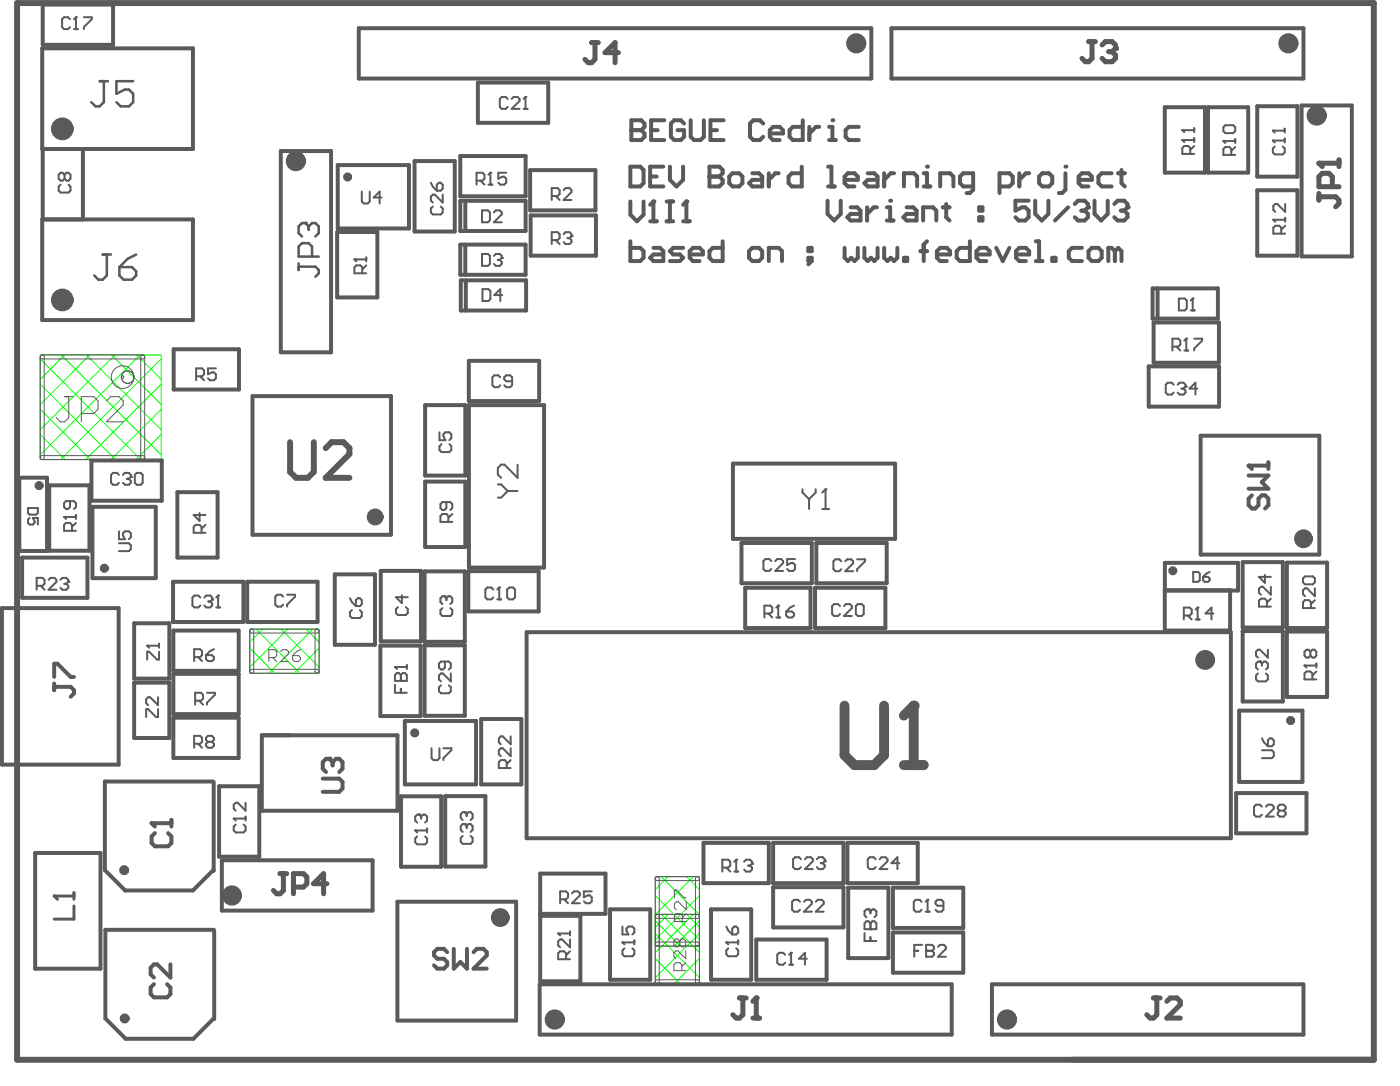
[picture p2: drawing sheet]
<svg xmlns="http://www.w3.org/2000/svg" width="236mm" height="183mm" viewBox="0 0 236 183" stroke-linecap="round" stroke-linejoin="round" font-family="sans-serif">
<g fill="none" stroke="#0f0" stroke-width=".17">
<path d="M6.8 59.7h20.3v17.6h-20.3zM10.3 59.7l16.8 16.8M10.9 59.7l-4.1 4.1M14.6 59.7l12.5 12.6M15.1 59.7l-8.3 8.4M18.8 59.7l8.3 8.4M19.3 59.7l-12.5 12.6M23 59.7l4.1 4.1M23.6 59.7l-16.8 16.8M6.8 73.1l4.2 4.2M6.8 68.9l8.4 8.4M6.8 64.6l12.7 12.7"/>
<path d="M6.8 60.4l16.9 16.9M27.1 73.1l-4.2 4.2M27.1 68.9l-8.4 8.4M27.1 64.6l-12.7 12.7M27.1 60.4l-16.9 16.9M42 105.9h11.7v7.4h-11.7zM42 109.1l4.3 4.2M43.1 105.9l7.4 7.4M44.2 105.9l-2.2 2.1M47.3 105.9l6.4 6.4M48.4 105.9l-6.4 6.4M51.5 105.9l2.2 2.1"/>
<path d="M52.7 105.9l-7.5 7.4M53.7 109.1l-4.2 4.2M110.3 147.5h7.4v18h-7.4zM110.3 153.9h7.4M110.3 157.1l7.4 7.4M110.3 159.2h7.4M110.3 155l4.2 4.2M110.3 150.7l7.4 7.5M111.3 153.9l6.4 6.4M111.3 147.5l6.4 6.4M112.5 153.9l-2.2 2.1M112.5 147.5l-2.2 2.2"/>
<path d="M115.6 153.9l2.1 2.1M115.6 147.5l2.1 2.2M116.7 153.9l-6.4 6.4M116.7 147.5l-6.4 6.4M117.7 157.1l-7.4 7.4M117.7 155l-4.2 4.2M117.7 150.7l-7.4 7.5M110.3 161.3l4.2 4.2M117.7 161.3l-4.2 4.2"/>
</g>
<path d="M2.9 .5h228.3v177.8h-228.3z" fill="none" stroke="#5a5a5a" stroke-width="1"/>
<g fill="none" stroke="#5a5a5a" stroke-width=".67">
<path d="M7.1 8.1h25.4v17h-25.4zM7.2 .8h11.8v6.7h-11.8zM60.4 4.7h86.3v8.5h-86.3zM80.4 13.9h11.9v6.8h-11.9zM150 4.7h69.4v8.5h-69.4zM196.1 18h6.7v11.1h-6.7zM203.3 18h6.8v11.1h-6.8zM211.6 17.9h6.8v11.8h-6.8zM219.1 17.8h8.5v25.4h-8.5zM7.1 36.9h25.4v17h-25.4zM7.2 25.1v11.8M14 25.1v11.8"/>
<path d="M47.3 25.4h8.4v33.9h-8.4zM56.8 39h6.7v11h-6.7zM56.9 27.8h11.9v10.6h-11.9zM69.8 27.1h6.7v11.9h-6.7zM77.5 26.3h11v6.7h-11zM77.5 33.8h11v5.1h-11zM78.3 33.8v5.1M89.2 28.6h11v6.8h-11zM89.3 36.2h11v6.8h-11zM211.6 32h6.8v11h-6.8zM29.2 58.8h11v6.7h-11zM77.5 41.2h11v5h-11z"/>
<path d="M77.6 47.2h11v5.1h-11zM78.3 41.2v5M78.4 47.2v5.1M194 48.5h11v5.1h-11zM194.2 54.3h11v6.7h-11zM194.9 48.5v5.1M15.4 77.5h11.8v6.8h-11.8zM42.5 66.7h23.3v23.3h-23.3zM71.6 68.2h6.7v11.8h-6.7zM78.9 60.7h11.9v6.8h-11.9zM78.9 68.2h12.7v27.3h-12.7zM123.4 78h27.3v12.7h-27.3z"/>
<path d="M193.4 61.6h11.8v6.8h-11.8zM202.1 73.3h20v20h-20zM3.3 80.4h4.6v12.3h-4.6zM3.7 93.8h11v6.8h-11zM8.3 81.7h6.8v11h-6.8zM15.6 85.3h10.6v12h-10.6zM29.1 97.9h11.9v6.8h-11.9zM29.9 82.8h6.7v11h-6.7zM41.6 97.9h11.9v6.8h-11.9zM56.4 96.6h6.7v11.9h-6.7zM64.1 96.1h6.8v11.8h-6.8zM71.5 96.1h6.7v11.9h-6.7z"/>
<path d="M71.6 81h6.7v11h-6.7zM78.8 96.1h11.9v6.8h-11.9zM124.8 91.4h11.9v6.7h-11.9zM125.4 98.9h11v6.8h-11zM137.2 98.9h11.8v6.8h-11.8zM137.4 91.4h11.9v6.7h-11.9zM196.1 99.3h11v6.8h-11zM196.1 94.7h12.3v4.7h-12.3zM209.2 94.6h6.7v11h-6.7zM216.6 94.7h6.8v11h-6.8zM.3 102.3h19.7v26.4h-19.7zM22.6 104.9h5.9v9.3h-5.9z"/>
<path d="M22.6 114.9h5.9v9.3h-5.9zM29.2 106.1h11v6.8h-11zM29.2 113.4h11v6.8h-11zM64 108.6h6.8v11.9h-6.8zM71.5 108.6h6.7v11.8h-6.7zM88.6 106.4h118.6v34.6h-118.6zM208.6 119.6h10.6v12h-10.6zM209.2 106.2h6.7v11.8h-6.7zM216.6 106.3h6.8v11h-6.8zM29.2 120.8h11v6.7h-11zM35.9 131.5h-18.2v14.9l3.4 3.4h11.4l3.3-3.3h.2v-14.9M36.9 132.3h6.7v11.9h-6.7z"/>
<path d="M44.1 123.7h22.8v12.7h-22.8zM67.5 134h6.8v11.8h-6.8zM68.1 121.3h12v10.7h-12zM74.9 134h6.8v11.8h-6.8zM81 121h6.8v11h-6.8zM208.1 133.5h11.8v6.7h-11.8zM5.9 143.5h11v19.5h-11zM36 156.5h-18.3v14.9l3.5 3.4h11.4l3.3-3.3h.2v-15M37.3 144.8h25.4v8.4h-25.4zM66.9 151.7h20v20h-20zM90.9 147h11v6.8h-11zM90.9 154.1h6.8v11h-6.8z"/>
<path d="M102.7 153h6.7v11.9h-6.7zM118.4 141.8h11v6.8h-11zM119.7 153h6.8v11.9h-6.8zM127.3 158.1h11.8v6.8h-11.8zM130.1 141.8h11.9v6.8h-11.9zM130.1 149.3h11.9v6.8h-11.9zM142.6 141.8h11.9v6.8h-11.9zM142.8 149.4h6.7v11.8h-6.7zM150.3 149.4h11.8v6.7h-11.8zM150.3 156.9h11.8v6.8h-11.8zM90.8 165.6h69.4v8.5h-69.4zM167 165.6h52.4v8.5h-52.4z"/>
</g>
<g fill="none" stroke="#5a5a5a" stroke-width=".17">
<path d="M6.9 59.8a.33 .33 0 0 1 .5 .3v16.9a.33 .33 0 0 1-.3 .3 .33 .33 0 0 1-.3-.3v-16.9zM6.9 59.8l17.1-.1a.33 .33 0 0 1 .4 .4 .33 .33 0 0 1-.4 .3h-16.9a.33 .33 0 0 1-.3-.2 .33 .33 0 0 1 .1-.4zM23.9 59.8a.33 .33 0 0 1 .5 .3v16.9a.33 .33 0 0 1-.4 .3 .33 .33 0 0 1-.3-.3v-16.9zM6.9 76.7h17.1a.33 .33 0 0 1 .4 .3 .33 .33 0 0 1-.4 .3h-16.9a.33 .33 0 0 1-.3-.2 .33 .33 0 0 1 .1-.4zM42.2 105.9a.33 .33 0 0 1 .5 .3v6.8a.33 .33 0 0 1-.3 .3 .33 .33 0 0 1-.4-.3v-6.8zM42.2 105.9h11.2a.33 .33 0 0 1 .3 .3 .33 .33 0 0 1-.3 .3h-11a.33 .33 0 0 1-.3-.2 .33 .33 0 0 1 .1-.4zM42.2 112.7l11.2-.1a.33 .33 0 0 1 .3 .4 .33 .33 0 0 1-.3 .3h-11a.33 .33 0 0 1-.3-.3 .33 .33 0 0 1 .1-.3zM53.2 105.9a.33 .33 0 0 1 .5 .3v6.8a.33 .33 0 0 1-.3 .3 .33 .33 0 0 1-.4-.3v-6.8zM110.3 154.2a.33 .33 0 0 1 .3-.3 .33 .33 0 0 1 .4 .3M110.3 158.9a.33 .33 0 0 0 .3 .3 .33 .33 0 0 0 .4-.3M110.5 147.6a.33 .33 0 0 1 .5 .2v17.4a.33 .33 0 0 1-.4 .3 .33 .33 0 0 1-.3-.3v-17.4zM110.5 153.9h6.9a.33 .33 0 0 1 .3 .3 .33 .33 0 0 1-.3 .3h-6.8a.33 .33 0 0 1-.3-.2 .33 .33 0 0 1 .2-.4z"/>
<path d="M110.5 158.6l6.9-.1a.33 .33 0 0 1 .3 .4 .33 .33 0 0 1-.3 .3h-6.8a.33 .33 0 0 1-.3-.3 .33 .33 0 0 1 .2-.3zM110.5 147.6l6.9-.1a.33 .33 0 0 1 .3 .3 .33 .33 0 0 1-.3 .4h-6.8a.33 .33 0 0 1-.3-.3 .33 .33 0 0 1 .2-.3zM117.1 154.2a.33 .33 0 0 1 .3-.3 .33 .33 0 0 1 .3 .3M117.1 158.9a.33 .33 0 0 0 .3 .3 .33 .33 0 0 0 .3-.3M117.2 147.6a.33 .33 0 0 1 .5 .2v17.4a.33 .33 0 0 1-.3 .3 .33 .33 0 0 1-.3-.3v-17.4zM110.5 164.9h6.9a.33 .33 0 0 1 .3 .3 .33 .33 0 0 1-.3 .3h-6.8a.33 .33 0 0 1-.3-.2 .33 .33 0 0 1 .2-.4z"/>
</g>
<path d="M6.2 98.6h1l.3-.4v-.6l-.3-.4h-1v2M6.8 98.6l.7 .6M8.2 97.6l.3-.4h.7l.3 .4v.3l-1.3 1.3h1.3M10.2 97.6l.3-.4h.7l.3 .4v.3" fill="none" stroke="#5a5a5a" stroke-width=".33"/>
<circle cx="11.5" cy="97.9" r=".17" fill="#5a5a5a"/>
<g fill="none" stroke="#5a5a5a" stroke-width=".33">
<path d="M60.9 32.2v1.7l.3 .3h.7l.3-.3v-1.7M64.2 33.2h-1.3l1-1v2M33 63.3h1l.3-.3v-.7l-.3-.3h-1v2M33.7 63.3l.6 .7M36.3 62h-1.3v1l.7-.3h.3l.3 .3v.7l-.3 .3h-.7l-.3-.3M10.8 98.2h.4M11.2 98.2l.3 .4v.3l-.3 .3h-.7l-.3-.3M11.5 97.9l-.3 .3M32.8 117.9h1l.4-.3v-.7l-.4-.3h-1v2M33.5 117.9l.7 .7M34.8 116.6h1.4v.3l-1.4 1.3v.4M67 102.2l-.4 .3v.7l.4 .3h1.3l.3-.3v-.7l-.3-.3"/>
<path d="M67.6 100.2v1.3l-1-1h2M74.5 102.3l-.4 .4v.6l.4 .4h1.3l.3-.4v-.6l-.3-.4M74.8 100.3h-.3l-.4 .4v.6l.4 .4"/>
</g>
<circle cx="74.8" cy="100.3" r=".17" fill="#5a5a5a"/>
<path d="M81.1 42.7h1l.4 .4v1.3l-.4 .3h-1zM81.2 48.7h1l.3 .3v1.3l-.3 .4h-1zM83.1 43.1l.4-.4h.6l.4 .4v.3M84.5 49.7h-1.3l1-1v2M84.2 63.5l-.3-.3h-.7l-.3 .3v1.3l.3 .4h.7l.3-.4M86.2 64.2h-1l-.3-.4v-.3l.3-.3h.7l.3 .3v1.3l-.3 .4h-.7l-.3-.4M74.8 100.3l.3 .4M75.1 100.7v.3M75.1 100.7l.4-.4h.3l.3 .4v.6l-.3 .4" fill="none" stroke="#5a5a5a" stroke-width=".33"/>
<circle cx="84.5" cy="43.4" r=".17" fill="#5a5a5a"/>
<path d="M80.2 30.4h1l.3-.3v-.7l-.3-.3h-1v2M80.9 30.4l.6 .7M81.1 35.4h1l.4 .3v1.4l-.4 .3h-1zM82.2 31.1h.7M82.5 29.1v2M83.1 35.7l.4-.3h.6l.4 .3v.4l-1.4 1.3h1.4M83.8 43.7h.3M84.1 43.7l.4 .4v.3l-.4 .3h-.6l-.4-.3M84.5 43.4l-.4 .3" fill="none" stroke="#5a5a5a" stroke-width=".33"/>
<circle cx="82.5" cy="29.1" r=".17" fill="#5a5a5a"/>
<path d="M82.5 29.1l-.3 .3M85.2 29.1h-1.3v1l.6-.4h.4l.3 .4v.6l-.3 .4h-.7l-.3-.4M94.3 151.3h1l.3-.3v-.7l-.3-.3h-1v2M95 151.3l.6 .7M96.3 150.3l.3-.3h.7l.3 .3v.4l-1.3 1.3h1.3M99.6 150h-1.3v1l.6-.3h.4l.3 .3v.7l-.3 .3h-.7l-.3-.3M121.6 146h1l.3-.3v-.7l-.3-.3h-1v2M122.3 146l.6 .7M123.6 146.7h.7M123.9 144.7v2" fill="none" stroke="#5a5a5a" stroke-width=".33"/>
<circle cx="123.9" cy="144.7" r=".17" fill="#5a5a5a"/>
<path d="M123.9 144.7l-.3 .3M125.3 145l.3-.3h.7l.3 .3v.3" fill="none" stroke="#5a5a5a" stroke-width=".33"/>
<circle cx="126.6" cy="145.3" r=".17" fill="#5a5a5a"/>
<path d="M135.1 82.3v.6l1.1 1.1M136.2 84v1.7M137.3 82.3v.6l-1.1 1.1M138.4 85.7h1.1M139 82.3v3.4M125.9 145.7h.4M126.3 145.7l.3 .3v.3l-.3 .4h-.7l-.3-.4M126.6 145.3l-.3 .4" fill="none" stroke="#5a5a5a" stroke-width=".33"/>
<circle cx="139" cy="82.3" r=".17" fill="#5a5a5a"/>
<path d="M20 91.4h1.7l.3 .3v.7l-.3 .3h-1.7M20 89.4v1.3h1l-.3-.6v-.4l.3-.3h.7l.3 .3v.7l-.3 .3M139 82.3l-.6 .6M69.9 139.7h2M71.9 139.4v.7M70.2 140.7l-.3 .4v.6l.3 .4h1.4l.3-.4v-.6l-.3-.4" fill="none" stroke="#5a5a5a" stroke-width=".33"/>
<circle cx="69.9" cy="139.7" r=".17" fill="#5a5a5a"/>
<path d="M69.9 139.7l.3 .4M70.6 137.1h-.4l-.3 .3v.7l.3 .3" fill="none" stroke="#5a5a5a" stroke-width=".33"/>
<circle cx="70.6" cy="137.1" r=".17" fill="#5a5a5a"/>
<g fill="none" stroke="#5a5a5a" stroke-width=".33">
<path d="M198.4 50.2h1l.4 .4v1.3l-.4 .3h-1zM200.4 52.2h.7M200.8 50.2v2M75.1 84.5v1l-.3 .3h-.3l-.4-.3v-.7l.4-.3h1.3l.3 .3v.7l-.3 .3M75.5 87.8v-1l-.4-.3h-.6l-.4 .3v1h2M76.1 86.5l-.6 .7M74.2 115.3l-.3 .4v.6l.3 .4h1.4l.3-.4v-.6l-.3-.4M74.9 111.3v1l-.3 .4h-.4l-.3-.4v-.6l.3-.4h1.4l.3 .4v.6l-.3 .4M75.9 113.3v1.4l-1.3-1.4h-.4l-.3 .4v.6l.3 .4M70.6 137.1l.3 .3M70.9 137.4v.3M70.9 137.4l.3-.3h.4l.3 .3v.7l-.3 .3"/>
<path d="M85.3 129.2v-1l-.3-.3h-.7l-.3 .3v1h2M86 123.9v1.3l-1.4-1.3h-.3l-.3 .3v.7l.3 .3M86 125.9v1.3l-1.4-1.3h-.3l-.3 .3v.7l.3 .3M86 127.9l-.7 .7"/>
</g>
<circle cx="200.8" cy="50.2" r=".17" fill="#5a5a5a"/>
<path d="M200.8 50.2l-.4 .4M211.8 113.3l-.4 .4v.6l.4 .4h1.3l.3-.4v-.6l-.3-.4M212.1 111.3h-.3l-.4 .4v.6l.4 .4M212.4 126.2h1.7l.3 .4v.6l-.3 .4h-1.7M212.4 124.2l.4 .7 .6 .7M213.7 124.2h.4l.3 .4v.6l-.3 .4h-.7v-1z" fill="none" stroke="#5a5a5a" stroke-width=".33"/>
<circle cx="212.1" cy="111.3" r=".17" fill="#5a5a5a"/>
<path d="M212.9 96.7v1.4l-1-1h2M213.9 98.7v1.4l-1.3-1.4h-.3l-.4 .4v.6l.4 .4M212.1 111.3l.3 .4M212.4 111.7v.3M212.4 111.7l.3-.4h.4l.3 .4v.6l-.3 .4M213.2 102.1v-1l-.3-.4h-.6l-.4 .4v1h2M213.4 109.3v1.4l-1.3-1.4h-.3l-.4 .4v.6l.4 .4M213.9 100.7l-.7 .7" fill="none" stroke="#5a5a5a" stroke-width=".33"/>
<path d="M210.2 78.4h3.3M213.5 77.8v1.1M210.2 80h3.3l-1.1 1.1 1.1 1.1h-3.3M210.7 83.3l-.5 .6v1.1l.5 .6h.6l.5-.6v-1.1l.6-.6h.5l.6 .6v1.1l-.6 .6" fill="none" stroke="#5a5a5a" stroke-width=".67"/>
<circle cx="210.2" cy="78.4" r=".33" fill="#5a5a5a"/>
<path d="M210.2 78.4l.5 .5" fill="none" stroke="#5a5a5a" stroke-width=".67"/>
<path d="M219.6 112h2M220.9 114.3v-1l-.3-.3h-.7l-.3 .3v1h2M221.6 113l-.7 .7M221.6 111.7v.6" fill="none" stroke="#5a5a5a" stroke-width=".33"/>
<circle cx="219.6" cy="112" r=".17" fill="#5a5a5a"/>
<path d="M219.7 97h1.3l.3 .3v.7l-.3 .3h-1.3l-.4-.3v-.7zM221.3 99v1.3l-1.3-1.3h-.3l-.4 .3v.7l.4 .3M219.6 112l.3 .3M220.6 109.7l-.4-.4h-.3l-.3 .4v.6l.3 .4h.3l.4-.4M220.6 109.7l.3-.4h.3l.4 .4v.6l-.4 .4h-.3l-.3-.4M220.6 109.7v.6M220.7 102.3v-1l-.4-.3h-.6l-.4 .3v1h2M221.3 101l-.6 .7" fill="none" stroke="#5a5a5a" stroke-width=".33"/>
<path d="M54.3 131h2.8l.6 .6v1.1l-.6 .5h-2.8M55.4 127.7h-.5l-.6 .5v1.2l.6 .5" fill="none" stroke="#5a5a5a" stroke-width=".67"/>
<circle cx="55.4" cy="127.7" r=".33" fill="#5a5a5a"/>
<path d="M55.4 127.7l.6 .5M56 128.2v.6M56 128.2l.5-.5h.6l.6 .5v1.2l-.6 .5" fill="none" stroke="#5a5a5a" stroke-width=".67"/>
<path d="M74 72.7v1.4h1l-.4-.7v-.3l.4-.4h.6l.4 .4v.6l-.4 .4M74.3 74.7l-.3 .4v.6l.3 .4h1.3l.4-.4v-.6l-.4-.4M94 157.1h1.9M95.9 158.1v1.3l-1.3-1.3h-.3l-.3 .3v.7l.3 .3M95.9 156.7v.7M95.3 161.4v-1l-.3-.3h-.7l-.3 .3v1h1.9M95.9 160.1l-.6 .6" fill="none" stroke="#5a5a5a" stroke-width=".33"/>
<circle cx="94" cy="157.1" r=".17" fill="#5a5a5a"/>
<path d="M94 157.1l.3 .3M122.3 158.6h2M122.6 159.6l-.3 .3v.7l.3 .3h1.3l.4-.3v-.7l-.4-.3M124.3 158.2v.7" fill="none" stroke="#5a5a5a" stroke-width=".33"/>
<circle cx="122.3" cy="158.6" r=".17" fill="#5a5a5a"/>
<path d="M199 23.6h2M200.3 25.9v-1l-.3-.3h-.7l-.3 .3v1h2M201 24.6l-.7 .6M201 23.2v.7M122.3 158.6l.3 .3M122.3 155.9l.3 .7 .7 .6M123.3 156.2l.3-.3h.3l.4 .3v.7l-.4 .3h-.6z" fill="none" stroke="#5a5a5a" stroke-width=".33"/>
<circle cx="199" cy="23.6" r=".17" fill="#5a5a5a"/>
<path d="M199 23.6l.3 .3M199 21.9h2M201 21.6v.6" fill="none" stroke="#5a5a5a" stroke-width=".33"/>
<circle cx="199" cy="21.9" r=".17" fill="#5a5a5a"/>
<path d="M199 21.9l.3 .3M205.9 23.7h2M207.3 26.1v-1l-.4-.4h-.6l-.4 .4v1h2M207.9 24.7l-.6 .7M207.9 23.4v.7" fill="none" stroke="#5a5a5a" stroke-width=".33"/>
<circle cx="205.9" cy="23.7" r=".17" fill="#5a5a5a"/>
<g fill="none" stroke="#5a5a5a" stroke-width=".33">
<path d="M205.9 23.7l.4 .4M206.3 21.1h1.3l.3 .3v.7l-.3 .3h-1.3l-.4-.3v-.7zM24.8 108.7h2M26.8 109.7v1.3h-.4l-1.3-1.3h-.3v1.3M26.8 108.3v.7M32.7 110.6h1l.3-.4v-.6l-.3-.4h-1v2M33.3 110.6l.7 .6M34.7 110.2h1l.3 .4v.3l-.3 .3h-.7l-.3-.3zM36 109.2l-.7 .4-.6 .6M32.7 125.2h1l.3-.4v-.6l-.3-.4h-1v2M33.3 125.2l.7 .6M35 124.8l-.3-.3v-.3l.3-.4h.7l.3 .4v.3l-.3 .3"/>
<path d="M35 124.8l-.3 .4v.3l.3 .3h.7l.3-.3v-.3l-.3-.4M35 124.8h.7"/>
</g>
<path d="M10.9 66.7h1.4M11.6 66.7v3.6l-.7 .7h-.7l-.7-.7M13.7 69.6h2.1l.7-.7v-1.4l-.7-.8h-2.1v4.3M17.9 67.5l.7-.8h1.4l.7 .8v.7l-2.8 2.8h2.8" fill="none" stroke="#5a5a5a" stroke-width=".17"/>
<circle cx="24.8" cy="108.7" r=".17" fill="#5a5a5a"/>
<path d="M24.8 108.7l.3 .3M33.7 100.5l-.3-.3h-.7l-.3 .3v1.4l.3 .3h.7l.3-.3M34.4 100.5l.3-.3h.7l.3 .3v.4" fill="none" stroke="#5a5a5a" stroke-width=".33"/>
<circle cx="35.7" cy="100.9" r=".17" fill="#5a5a5a"/>
<path d="M35.1 101.2h.3M35.4 101.2l.3 .3v.4l-.3 .3h-.7l-.3-.3M35.7 100.9l-.3 .3M36.4 102.2h.7M36.7 100.2v2" fill="none" stroke="#5a5a5a" stroke-width=".33"/>
<circle cx="36.7" cy="100.2" r=".17" fill="#5a5a5a"/>
<path d="M94.9 39.4l.3-.3h.7l.3 .3v.3M92.9 40.4h1l.3-.3v-.7l-.3-.3h-1v2M93.5 40.4l.7 .7M36.7 100.2l-.3 .3M58.9 100.7l.3 .6 .7 .7M59.2 102.7l-.3 .3v.7l.3 .3h1.4l.3-.3v-.7l-.3-.3M60.2 100.7h.4l.3 .3v.7l-.3 .3h-.7v-1z" fill="none" stroke="#5a5a5a" stroke-width=".33"/>
<circle cx="96.2" cy="39.7" r=".17" fill="#5a5a5a"/>
<path d="M96.2 39.7l-.3 .4M95.5 40.1h.4M95.9 40.1l.3 .3v.3l-.3 .4h-.7l-.3-.4" fill="none" stroke="#5a5a5a" stroke-width=".33"/>
<path d="M106.1 33.9v2.2l1.1 1.1 1.1-1.1v-2.2M109.4 37.2h1.1M110 33.9v3.3" fill="none" stroke="#5a5a5a" stroke-width=".67"/>
<circle cx="110" cy="33.9" r=".33" fill="#5a5a5a"/>
<path d="M110 33.9l-.6 .6M112.2 33.9h1.1M112.2 37.2h1.1M112.8 33.9v3.3M115 37.2h1.1M115.5 33.9v3.3" fill="none" stroke="#5a5a5a" stroke-width=".67"/>
<circle cx="115.5" cy="33.9" r=".33" fill="#5a5a5a"/>
<path d="M115.5 33.9l-.5 .6" fill="none" stroke="#5a5a5a" stroke-width=".67"/>
<path d="M134.7 151.7l-.4-.3h-.6l-.4 .3v1.4l.4 .3h.6l.4-.3M134.8 144.6l-.3-.4h-.7l-.3 .4v1.3l.3 .3h.7l.3-.3M135.3 151.7l.4-.3h.6l.4 .3v.4l-1.4 1.3h1.4M135.5 144.6l.3-.4h.7l.3 .4v.3l-1.3 1.3h1.3M137.3 151.7l.4-.3h.6l.4 .3v.4l-1.4 1.3h1.4M137.5 144.6l.3-.4h.7l.3 .4v.3M147.4 144.6l-.3-.4h-.7l-.3 .4v1.3l.3 .3h.7l.3-.3M148.1 144.6l.3-.4h.7l.3 .4v.3l-1.3 1.3h1.3M151.4 145.2h-1.3l1-1v2" fill="none" stroke="#5a5a5a" stroke-width=".33"/>
<circle cx="138.8" cy="144.9" r=".17" fill="#5a5a5a"/>
<g fill="none" stroke="#5a5a5a" stroke-width=".33">
<path d="M141.6 94.4l-.3-.3h-.7l-.3 .3v1.4l.3 .3h.7l.3-.3M142.3 94.4l.3-.3h.7l.3 .3v.4l-1.3 1.3h1.3M144.3 94.1h1.3v.3l-1.3 1.4v.3M141.4 102l-.3-.3h-.7l-.3 .3v1.3l.3 .4h.7l.3-.4M142.1 102l.3-.3h.7l.3 .3v.3l-1.3 1.4h1.3M144.4 101.7h.7l.3 .3v1.3l-.3 .4h-.7l-.3-.4v-1.3zM199.3 103.6h1l.3-.4v-.6l-.3-.4h-1v2M199.9 103.6l.7 .6M201.3 104.2h.6M201.6 102.2v2M138.2 145.2h.3M138.5 145.2l.3 .4v.3l-.3 .3h-.7l-.3-.3"/>
<path d="M138.8 144.9l-.3 .3"/>
</g>
<circle cx="201.6" cy="102.2" r=".17" fill="#5a5a5a"/>
<path d="M200.8 96.2h.9l.3 .3v1.1l-.3 .3h-.9zM202.5 97.1h.8l.3 .2v.3l-.3 .3h-.5l-.3-.3zM203.6 96.2l-.5 .3-.6 .6M201.6 102.2l-.3 .4M204.3 103.2h-1.4l1-1v2" fill="none" stroke="#5a5a5a" stroke-width=".33"/>
<path d="M9.1 150.8h3.3M12.4 152.4v2.3h-3.3M12.4 150.2v1.1" fill="none" stroke="#5a5a5a" stroke-width=".5"/>
<circle cx="9.1" cy="150.8" r=".25" fill="#5a5a5a"/>
<path d="M9.1 150.8l.6 .5" fill="none" stroke="#5a5a5a" stroke-width=".5"/>
<path d="M9.1 113.9v-2.2h.6l2.2 2.2h.5M9.1 115v1.1M9.1 115.6h2.8l.5 .5v.6l-.5 .5" fill="none" stroke="#5a5a5a" stroke-width=".67"/>
<path d="M4.7 85.5h1.7v.8l-.3 .3h-1.1l-.3-.3zM5 87.2l-.3 .2v.6l.3 .3h.5l.3-.3v-.3l-.3-.5h.9v1.1M10.8 87h2M12.1 89.3v-1l-.3-.3h-.7l-.3 .3v1h2M12.8 88l-.7 .7M12.8 86.7v.6" fill="none" stroke="#5a5a5a" stroke-width=".33"/>
<circle cx="10.8" cy="87" r=".17" fill="#5a5a5a"/>
<path d="M11.8 3.2l-.4-.3h-.6l-.3 .3v1.4l.3 .3h.6l.4-.3M12.4 4.9h.7M12.8 2.9v2M10.2 31.1l-.3 .3v.7l.3 .3h1.3l.4-.3v-.7l-.4-.3M10.9 29.4l-.4-.3h-.3l-.3 .3v.7l.3 .3h.3l.4-.3M10.9 29.4l.3-.3h.3l.4 .3v.7l-.4 .3h-.3l-.3-.3M10.9 29.4v.7M10.8 87l.3 .3M11.8 84.3v1l-.3 .4h-.4l-.3-.4v-.6l.3-.4h1.3l.4 .4v.6l-.4 .4" fill="none" stroke="#5a5a5a" stroke-width=".33"/>
<circle cx="12.8" cy="2.9" r=".17" fill="#5a5a5a"/>
<path d="M12.8 2.9l-.4 .3M14.1 2.9h1.3v.3l-1.3 1.4v.3M39.3 137.7h2M39.7 138.7l-.4 .4v.6l.4 .4h1.3l.3-.4v-.6l-.3-.4M41.3 137.4v.7" fill="none" stroke="#5a5a5a" stroke-width=".33"/>
<path d="M25.9 165.6l-.5 .6v1.1l.5 .5h2.2l.6-.5v-1.1l-.6-.6M28.7 162.3v2.2l-2.2-2.2h-.6l-.5 .5v1.1l.5 .6" fill="none" stroke="#5a5a5a" stroke-width=".67"/>
<circle cx="39.3" cy="137.7" r=".17" fill="#5a5a5a"/>
<path d="M39.3 137.7l.4 .4M41.3 135.1v1.3l-1.3-1.3h-.3l-.4 .3v.7l.4 .3" fill="none" stroke="#5a5a5a" stroke-width=".33"/>
<path d="M25.5 138.5h3.4M28.9 138v1.1M26.1 140.2l-.6 .5v1.2l.6 .5h2.2l.6-.5v-1.2l-.6-.5" fill="none" stroke="#5a5a5a" stroke-width=".67"/>
<circle cx="25.5" cy="138.5" r=".33" fill="#5a5a5a"/>
<path d="M25.5 138.5l.6 .6" fill="none" stroke="#5a5a5a" stroke-width=".67"/>
<path d="M33.6 86.3v1.4l-1-1h2M33.9 89.7v-1l-.3-.4h-.7l-.3 .4v1h2M34.6 88.3l-.7 .7M26.6 117.3v1.4l-1.3-1.4h-.4l-.3 .4v.6l.3 .4M26.6 119.3v1.4h-.3l-1.4-1.4h-.3v1.4M66.5 115.2v1.4h2M66.5 114.6h2v-1l-.4-.4h-.3l-.3 .4v1M67.5 115.9v.7M72.6 125.9v1.7l.4 .3h.6l.4-.3v-1.7M74.6 125.9h1.4v.3l-1.4 1.4v.3" fill="none" stroke="#5a5a5a" stroke-width=".33"/>
<circle cx="67.5" cy="114.6" r=".17" fill="#5a5a5a"/>
<path d="M66.5 114.6v-1l.3-.4h.3l.4 .4v1M66.5 112.2h2M68.5 111.9v.7" fill="none" stroke="#5a5a5a" stroke-width=".33"/>
<circle cx="66.5" cy="112.2" r=".17" fill="#5a5a5a"/>
<path d="M59.7 43.7h2M61 46v-1l-.3-.3h-.7l-.3 .3v1h2M61.7 44.7l-.7 .6M61.7 43.3v.7M66.5 112.2l.3 .4" fill="none" stroke="#5a5a5a" stroke-width=".33"/>
<circle cx="59.7" cy="43.7" r=".17" fill="#5a5a5a"/>
<path d="M59.7 43.7l.3 .3" fill="none" stroke="#5a5a5a" stroke-width=".33"/>
<path d="M51.4 37.5h-.6l-.5 .6v1.1l.5 .6M50.3 44.3v1.1M50.3 44.9h2.8l.6 .5v.6l-.6 .6M52.5 43.2v-1.7l-.5-.6h-1.2l-.5 .6v1.7h3.4" fill="none" stroke="#5a5a5a" stroke-width=".42"/>
<circle cx="51.4" cy="37.5" r=".21" fill="#5a5a5a"/>
<path d="M51.4 37.5l.6 .6M52 38.1v.6M52 38.1l.5-.6h.6l.6 .6v1.1l-.6 .6" fill="none" stroke="#5a5a5a" stroke-width=".42"/>
<path d="M72.5 30.8l.4 .6 .6 .7M72.9 34.8l-.4 .3v.7l.4 .3h1.3l.3-.3v-.7l-.3-.3M73.9 30.8h.3l.3 .3v.7l-.3 .3h-.7v-1zM74.5 32.8v1.3l-1.3-1.3h-.3l-.4 .3v.7l.4 .3M78.2 138.7h-.3l-.3 .3v.7l.3 .3M77.9 140.7l-.3 .3v.7l.3 .3h1.3l.3-.3v-.7l-.3-.3" fill="none" stroke="#5a5a5a" stroke-width=".33"/>
<circle cx="78.2" cy="138.7" r=".17" fill="#5a5a5a"/>
<path d="M78.2 138.7l.4 .3M78.2 136.7h-.3l-.3 .3v.7l.3 .3M78.6 139v.3M78.6 139l.3-.3h.3l.3 .3v.7l-.3 .3" fill="none" stroke="#5a5a5a" stroke-width=".33"/>
<circle cx="78.2" cy="136.7" r=".17" fill="#5a5a5a"/>
<path d="M87.1 78.2v2.2l-2.2-2.2h-.5l-.6 .5v1.1l.6 .6M83 99.2l-.3-.3h-.7l-.3 .3v1.3l.3 .4h.7l.3-.4M83.8 81.5h.6l1.1 1.1M84 98.9v2M85.5 82.6l-1.1 1.1h-.6M85.5 82.6h1.6M83.7 100.9h.7M78.2 136.7l.4 .3M78.6 137v.3M78.6 137l.3-.3h.3l.3 .3v.7l-.3 .3" fill="none" stroke="#5a5a5a" stroke-width=".33"/>
<circle cx="84" cy="98.9" r=".17" fill="#5a5a5a"/>
<path d="M85.5 16.7l-.4-.4h-.6l-.4 .4v1.3l.4 .3h.6l.4-.3M86.1 16.7l.4-.4h.6l.4 .4v.3l-1.4 1.3h1.4M88.1 18.3h.7M88.5 16.3v2M92.9 33h1l.3-.3v-.7l-.3-.3h-1v2M93.5 33l.7 .7M94.9 32l.3-.3h.7l.3 .3v.3l-1.3 1.4h1.3M84 98.9l-.3 .3M85.4 99.2l.3-.3h.7l.3 .3v1.3l-.3 .4h-.7l-.3-.4z" fill="none" stroke="#5a5a5a" stroke-width=".33"/>
<circle cx="88.5" cy="16.3" r=".17" fill="#5a5a5a"/>
<path d="M88.5 16.3l-.4 .4" fill="none" stroke="#5a5a5a" stroke-width=".33"/>
<path d="M114.4 158.3l-.3-.3h-.3l-.4 .3v.7l.4 .3h.3l.3-.3M114.4 158.3l.4-.3h.3l.3 .3v.7l-.3 .3h-.3l-.4-.3M114.4 158.3v.7M115.4 160v1.3l-1.3-1.3h-.3l-.4 .3v.7l.4 .3M114.8 163.3v-1l-.4-.3h-.6l-.4 .3v1h2M115.4 162l-.6 .7" fill="none" stroke="#5a5a5a" stroke-width=".17"/>
<path d="M124.5 167.9h1.1M125 167.9v2.8l-.5 .6h-.6l-.5-.6M126.7 171.3h1.2M127.3 167.9v3.4" fill="none" stroke="#5a5a5a" stroke-width=".85"/>
<circle cx="127.3" cy="167.9" r=".42" fill="#5a5a5a"/>
<path d="M127.3 167.9l-.6 .6M194.2 167.9h1.1M194.7 167.9v2.8l-.5 .6h-.6l-.6-.6M196.4 168.5l.6-.6h1.1l.6 .6v.6l-2.3 2.2h2.3" fill="none" stroke="#5a5a5a" stroke-width=".85"/>
<path d="M113.5 151.1v-1.4h.3l1.4 1.4h.3M114.8 155.1v-1l-.3-.4h-.7l-.3 .4v1h2M115.5 151.7v1.4l-1.3-1.4h-.4l-.3 .4v.6l.3 .4M115.5 153.7l-.7 .7" fill="none" stroke="#5a5a5a" stroke-width=".17"/>
<path d="M197.3 58.3h1l.4-.3v-.7l-.4-.3h-1v2M198 58.3l.7 .7M199.3 59h.7M199.7 57v2" fill="none" stroke="#5a5a5a" stroke-width=".33"/>
<circle cx="199.7" cy="57" r=".17" fill="#5a5a5a"/>
<path d="M199.7 57l-.4 .3M201 57h1.3v.3l-1.3 1.4v.3M197.6 64.7l-.4-.3h-.6l-.4 .3v1.4l.4 .3h.6l.4-.3M198.2 64.7l.4-.3h.6l.4 .3v.4" fill="none" stroke="#5a5a5a" stroke-width=".33"/>
<circle cx="199.6" cy="65.1" r=".17" fill="#5a5a5a"/>
<path d="M214.3 37h2M215.7 39.3v-1l-.4-.3h-.6l-.4 .3v1h2M216.3 38l-.6 .7M216.3 36.7v.6M198.9 65.4h.3M199.2 65.4l.4 .3v.4l-.4 .3h-.6l-.4-.3M199.6 65.1l-.4 .3M201.6 65.4h-1.4l1-1v2" fill="none" stroke="#5a5a5a" stroke-width=".33"/>
<circle cx="214.3" cy="37" r=".17" fill="#5a5a5a"/>
<path d="M214.3 37l.4 .3M216.3 34.3v1.4l-1.3-1.4h-.3l-.4 .4v.6l.4 .4" fill="none" stroke="#5a5a5a" stroke-width=".33"/>
<path d="M222 32.5v1.2M222 33.1h2.8l.6 .6v.5l-.6 .6M222 27.5h3.4M224.3 31.4v-1.7l-.6-.5h-1.1l-.6 .5v1.7h3.4M225.4 26.9v1.1" fill="none" stroke="#5a5a5a" stroke-width=".85"/>
<circle cx="222" cy="27.5" r=".42" fill="#5a5a5a"/>
<path d="M222 27.5l.6 .5" fill="none" stroke="#5a5a5a" stroke-width=".85"/>
<path d="M104.8 158.6h2M105.1 159.6l-.3 .3v.7l.3 .3h1.3l.4-.3v-.7l-.4-.3M106.8 158.2v.7" fill="none" stroke="#5a5a5a" stroke-width=".33"/>
<circle cx="104.8" cy="158.6" r=".17" fill="#5a5a5a"/>
<path d="M104.8 158.6l.3 .3M104.8 155.9v1.3h1l-.4-.6v-.4l.4-.3h.6l.4 .3v.7l-.4 .3" fill="none" stroke="#5a5a5a" stroke-width=".33"/>
<path d="M142.2 118.7v8.4l1.6 1.6h3.3l1.7-1.6v-8.4M153.8 118.7v10M152.1 128.7h3.4" fill="none" stroke="#5a5a5a" stroke-width="1.7"/>
<circle cx="153.8" cy="118.7" r=".83" fill="#5a5a5a"/>
<path d="M153.8 118.7l-1.7 1.7" fill="none" stroke="#5a5a5a" stroke-width="1.7"/>
<path d="M145.5 157v1.3h2M145.5 156.3h2v-1l-.3-.3h-.3l-.4 .3v1M146.5 157.7v.6" fill="none" stroke="#5a5a5a" stroke-width=".33"/>
<circle cx="146.5" cy="156.3" r=".17" fill="#5a5a5a"/>
<path d="M145.5 156.3v-1l.4-.3h.3l.3 .3v1M146.2 153h-.3l-.4 .4v.6l.4 .3" fill="none" stroke="#5a5a5a" stroke-width=".33"/>
<circle cx="146.2" cy="153" r=".17" fill="#5a5a5a"/>
<path d="M214.2 23.7h2M214.6 24.7l-.4 .3v.7l.4 .3h1.3l.3-.3v-.7l-.3-.3M216.2 23.3v.7M146.2 153l.3 .4M146.5 153.4v.3M146.5 153.4l.4-.4h.3l.3 .4v.6l-.3 .3" fill="none" stroke="#5a5a5a" stroke-width=".33"/>
<circle cx="214.2" cy="23.7" r=".17" fill="#5a5a5a"/>
<path d="M214.2 23.7l.4 .3M214.2 22h2M216.2 21.7v.6" fill="none" stroke="#5a5a5a" stroke-width=".33"/>
<circle cx="214.2" cy="22" r=".17" fill="#5a5a5a"/>
<path d="M214.2 22l.4 .3M47.7 100.4l-.4-.3h-.6l-.4 .3v1.3l.4 .4h.6l.4-.4M48.3 100.1h1.4v.3l-1.4 1.3v.4M155.1 151.7l-.3-.3h-.7l-.3 .3v1.4l.3 .3h.7l.3-.3M155.8 153.4h.7M156.1 151.4v2" fill="none" stroke="#5a5a5a" stroke-width=".33"/>
<path d="M45.2 110.7h1l.4-.4v-.6l-.4-.4h-1v2M45.9 110.7l.7 .6M47.2 109.7l.4-.4h.6l.4 .4v.3l-1.4 1.3h1.4M49.2 110.3h1l.4 .4v.3l-.4 .3h-.6l-.4-.3zM50.6 109.3l-.7 .4-.7 .6" fill="none" stroke="#5a5a5a" stroke-width=".17"/>
<circle cx="156.1" cy="151.4" r=".17" fill="#5a5a5a"/>
<path d="M128.7 103.2h1l.3-.3v-.7l-.3-.3h-1v2M129.3 103.2l.7 .7M130.7 103.9h.6M131 101.9v2M156.1 151.4l-.3 .3M158.8 152.4h-1l-.3-.3v-.4l.3-.3h.7l.3 .3v1.4l-.3 .3h-.7l-.3-.3" fill="none" stroke="#5a5a5a" stroke-width=".33"/>
<circle cx="131" cy="101.9" r=".17" fill="#5a5a5a"/>
<path d="M129.8 94.4l-.3-.3h-.7l-.3 .3v1.3l.3 .4h.7l.3-.4M130.5 94.4l.3-.3h.7l.3 .3v.3l-1.3 1.4h1.3M133.8 94.1h-1.3v1l.7-.4h.3l.3 .4v.6l-.3 .4h-.7l-.3-.4M131 101.9l-.3 .3M132.3 102.9h1l.4 .3v.4l-.4 .3h-.6l-.4-.3zM133.7 101.9l-.7 .3-.7 .7" fill="none" stroke="#5a5a5a" stroke-width=".33"/>
<path d="M106.3 20.2v3.4h1.6l.6-.6v-.5l-.6-.6h-1.6" fill="none" stroke="#5a5a5a" stroke-width=".67"/>
<circle cx="106.3" cy="21.9" r=".33" fill="#5a5a5a"/>
<g fill="none" stroke="#5a5a5a" stroke-width=".67">
<path d="M106.3 20.2h1.6l.6 .6v.5l-.6 .6h-1.6M109.6 21.9h1.1M111.8 20.2h-2.2v3.4h2.2M115.1 20.8l-.5-.6h-1.1l-.6 .6v2.2l.6 .6h1.1l.5-.6v-1.1h-1.1M116.3 20.2v2.8l.5 .6h1.1l.6-.6v-2.8M119.6 21.9h1.1M121.8 20.2h-2.2v3.4h2.2M128.5 20.8l-.6-.6h-1.1l-.6 .6v2.2l.6 .6h1.1l.6-.6M129.6 22.5h2.2v-.6l-.6-.6h-1.1l-.5 .6v1.1l.5 .6h1.1M135.1 20.2v3.4h-1.6l-.6-.6v-1.1l.6-.6h1.6M136.2 21.3v2.3M137.9 21.3h-.6l-1.1 1.2"/>
<path d="M139.6 23.6h1.1M139.6 21.3h.5v2.3"/>
</g>
<circle cx="140.1" cy="20.2" r=".33" fill="#5a5a5a"/>
<path d="M144.6 21.3h-1.7l-.6 .6v1.1l.6 .6h1.7" fill="none" stroke="#5a5a5a" stroke-width=".67"/>
<path d="M99.6 7.2h1.1M100.2 7.2v2.8l-.6 .6h-.6l-.5-.6M104.1 8.9h-2.3l1.7-1.7v3.4M183.3 7h1.1M183.8 7v2.8l-.5 .6h-.6l-.6-.6M185.5 7.6l.6-.6h1.1l.6 .6v.5" fill="none" stroke="#5a5a5a" stroke-width=".85"/>
<path d="M212.4 135.7l-.3-.3h-.7l-.3 .3v1.4l.3 .3h.7l.3-.3M213.1 135.7l.3-.3h.7l.3 .3v.4l-1.3 1.3h1.3M215.4 136.4l-.3-.3v-.4l.3-.3h.7l.3 .3v.4l-.3 .3M215.4 136.4l-.3 .3v.4l.3 .3h.7l.3-.3v-.4l-.3-.3M215.4 136.4h.7" fill="none" stroke="#5a5a5a" stroke-width=".33"/>
<circle cx="187.8" cy="8.1" r=".42" fill="#5a5a5a"/>
<path d="M186.6 8.7h.6M187.2 8.7l.6 .6v.5l-.6 .6h-1.1l-.6-.6M187.8 8.1l-.6 .6M47.1 147h1.2M47.7 147v2.8l-.6 .6h-.5l-.6-.6M49.4 149.3h1.7l.5-.6v-1.1l-.5-.6h-1.7v3.4M55 148.7h-2.2l1.7-1.7v3.4" fill="none" stroke="#5a5a5a" stroke-width=".85"/>
<path d="M20 79.9l-.3-.3h-.7l-.3 .3v1.3l.3 .4h.7l.3-.4M20.7 79.9l.3-.3h.7l.3 .3v.3" fill="none" stroke="#5a5a5a" stroke-width=".33"/>
<circle cx="22" cy="80.2" r=".17" fill="#5a5a5a"/>
<path d="M23 79.6h.7l.3 .3v1.3l-.3 .4h-.7l-.3-.4v-1.3zM21.4 80.6h.3M21.7 80.6l.3 .3v.3l-.3 .4h-.7l-.3-.4M22 80.2l-.3 .4M153.9 160h.7M155.2 159h-1.3v2M155.9 159v2h1l.3-.3v-.4l-.3-.3h-1" fill="none" stroke="#5a5a5a" stroke-width=".33"/>
<path d="M16.8 13.7h1.4M17.5 13.7v3.5l-.7 .7h-.7l-.7-.7M22.4 13.7h-2.8v2.1l1.4-.7h.7l.7 .7v1.4l-.7 .7h-1.4l-.7-.7M17.3 42.8h1.4M18 42.8v3.6l-.7 .7h-.7l-.7-.7M20.1 44.9h2.1l.7 .8v.7l-.7 .7h-1.4l-.7-.7zM22.9 42.8l-1.4 .7-1.4 1.4" fill="none" stroke="#5a5a5a" stroke-width=".42"/>
<path d="M76.4 159.7v3.3l1.1-1.1 1.1 1.1v-3.3M75.3 160.2l-.6-.5h-1.1l-.5 .5v.6l.5 .5h1.1l.6 .6v.5l-.6 .6h-1.1l-.5-.6M79.7 160.2l.6-.5h1.1l.5 .5v.6l-2.2 2.2h2.2" fill="none" stroke="#5a5a5a" stroke-width=".67"/>
<circle cx="155.9" cy="160" r=".17" fill="#5a5a5a"/>
<path d="M155.9 159h1l.3 .3v.4l-.3 .3h-1M157.9 159.3l.3-.3h.7l.3 .3v.4l-1.3 1.3h1.3M132.2 160.7l-.4-.4h-.6l-.4 .4v1.3l.4 .3h.6l.4-.3M132.8 162.3h.7M133.2 160.3v2" fill="none" stroke="#5a5a5a" stroke-width=".33"/>
<circle cx="133.2" cy="160.3" r=".17" fill="#5a5a5a"/>
<path d="M133.2 160.3l-.4 .4M135.8 161.3h-1.3l1-1v2" fill="none" stroke="#5a5a5a" stroke-width=".33"/>
<path d="M48.8 74.4v5l1 1h2l1-1v-5M54.8 75.4l1-1h2l1 1v1l-4 4h4" fill="none" stroke="#5a5a5a" stroke-width="1"/>
<g fill="none" stroke="#5a5a5a" stroke-width=".67">
<path d="M139.3 33.8v2.2l1.1 1.1 1.1-1.1v-2.2M143.2 34.9h1.1l.5 .5v1.7h-1.6l-.6-.6 .6-.5h1.6M146 34.9v2.2M147.6 34.9h-.5l-1.1 1.1M149.3 34.9h.5v2.2M149.3 37.1h1.1M106.1 40.6v3.3h1.7l.5-.5v-1.1l-.5-.6h-1.7M110 41.7h1.1l.6 .6v1.6h-1.7l-.6-.5 .6-.6h1.7M115 41.7h-1.7l-.5 .6 .5 .5h1.1l.6 .6-.6 .5h-1.6M116.1 42.8h2.2v-.5l-.5-.6h-1.2l-.5 .6v1.1l.5 .5h1.2M121.6 40.6v3.3h-1.6l-.6-.5v-1.1l.6-.6h1.6M126.6 41.7h1.1l.6 .6v1.1l-.6 .5h-1.1l-.5-.5v-1.1z"/>
<path d="M129.4 43.9v-2.2h1.7l.5 .6v1.6M136.1 43.4h.5v.5h-.5zM136.1 41.7h.5v.6h-.5zM136.6 43.9l-.5 .6M142.2 41.7v1.7l.5 .5 .6-.5 .5 .5 .6-.5v-1.7M145.5 41.7v1.7l.6 .5 .5-.5 .6 .5 .5-.5v-1.7M148.8 41.7v1.7l.6 .5 .5-.5 .6 .5 .5-.5v-1.7M152.2 43.4h.5v.5h-.5zM154.9 42.3h1.1M156 40.6l-.5 .6v2.7M157.7 42.8h2.2v-.5l-.5-.6h-1.1l-.6 .6v1.1l.6 .5h1.1M163.3 40.6v3.3h-1.7l-.6-.5v-1.1l.6-.6h1.7"/>
<path d="M164.4 42.8h2.2v-.5l-.6-.6h-1.1l-.5 .6v1.1l.5 .5h1.1M167.7 41.7l1.1 2.2 1.1-2.2M171 42.8h2.2v-.5l-.5-.6h-1.1l-.6 .6v1.1l.6 .5h1.1M174.3 43.9h1.2M174.3 40.6h.6v3.3M177.1 43.4h.6v.5h-.6zM182.1 41.7h-1.6l-.6 .6v1.1l.6 .5h1.6M183.8 41.7h1.1l.5 .6v1.1l-.5 .5h-1.1l-.6-.5v-1.1zM187.7 42.3l-.6-.6h-.5v2.2M187.7 42.3v1.6M187.7 42.3l.5-.6 .6 .6v1.6"/>
</g>
<circle cx="149.8" cy="33.8" r=".33" fill="#5a5a5a"/>
<path d="M152.6 34.9h1.1l.6 .5v1.7h-1.7l-.5-.6 .5-.5h1.7M155.4 37.1v-2.2h1.7l.5 .5v1.7M158.7 34.9h1.1M159.3 34.3v2.2l.5 .6M164.8 34.9h.6v.5h-.6zM164.8 36.5h.6v.6h-.6zM173.1 33.8h-2.2v1.6l1.1-.5h.6l.5 .5v1.1l-.5 .6h-1.1l-.6-.6M174.3 33.8v2.2l1.1 1.1 1.1-1.1v-2.2M179.8 34.9l-2.2 2.2M180.9 34.3l.6-.5h1.1l.5 .5v.6" fill="none" stroke="#5a5a5a" stroke-width=".67"/>
<circle cx="183.1" cy="34.9" r=".33" fill="#5a5a5a"/>
<path d="M182 35.4h.6M182.6 35.4l.5 .6v.5l-.5 .6h-1.1l-.6-.6M183.1 34.9l-.5 .5M184.2 33.8v2.2l1.1 1.1 1.2-1.1v-2.2M187.6 34.3l.5-.5h1.1l.6 .5v.6" fill="none" stroke="#5a5a5a" stroke-width=".67"/>
<circle cx="189.8" cy="34.9" r=".33" fill="#5a5a5a"/>
<path d="M106.1 28h1.7l.5 .6v2.2l-.5 .6h-1.7zM109.4 29.7h1.1M111.7 28h-2.3v3.4h2.3M112.8 28v2.3l1.1 1.1 1.1-1.1v-2.3M119.4 28v3.4h1.7l.5-.6v-.5l-.5-.6h-1.7M188.7 35.4h.5M189.2 35.4l.6 .6v.5l-.6 .6h-1.1l-.5-.6M189.8 34.9l-.6 .5" fill="none" stroke="#5a5a5a" stroke-width=".67"/>
<circle cx="119.4" cy="29.7" r=".33" fill="#5a5a5a"/>
<g fill="none" stroke="#5a5a5a" stroke-width=".67">
<path d="M119.4 28h1.7l.5 .6v.6l-.5 .5h-1.7M123.3 29.2h1.1l.6 .5v1.1l-.6 .6h-1.1l-.5-.6v-1.1zM126.6 29.2h1.1l.6 .5v1.7h-1.7l-.5-.6 .5-.5h1.7M129.4 29.2v2.2M131.1 29.2h-.6l-1.1 1.1M135 28v3.4h-1.7l-.6-.6v-1.1l.6-.5h1.7M139.4 28h.5v3.4M139.4 31.4h1.1M142.2 30.3h2.2v-.6l-.6-.5h-1.1l-.5 .5v1.1l.5 .6h1.1M146.1 29.2h1.1l.5 .5v1.7h-1.6l-.6-.6 .6-.5h1.6M148.8 29.2v2.2M150.5 29.2h-.6l-1.1 1.1"/>
<path d="M152.2 31.4v-2.2h1.6l.6 .5v1.7M155.5 31.4h1.1M155.5 29.2h.5v2.2"/>
</g>
<circle cx="156" cy="28" r=".33" fill="#5a5a5a"/>
<path d="M158.3 31.4v-2.2h1.6l.6 .5v1.7M163.8 31.4h-1.7l-.5-.6v-1.1l.5-.5h1.7v2.7l-.5 .6h-.6M168.2 31.4h1.7l.6-.6v-1.1l-.6-.5h-1.7v3.3M171.6 29.2v2.2M173.2 29.2h-.5l-1.1 1.1M175.5 29.2h1.1l.5 .5v1.1l-.5 .6h-1.1l-.6-.6v-1.1zM179.3 29.2v2.7l-.5 .6h-.6" fill="none" stroke="#5a5a5a" stroke-width=".67"/>
<circle cx="179.3" cy="28" r=".33" fill="#5a5a5a"/>
<path d="M181.6 30.3h2.2v-.6l-.6-.5h-1.1l-.5 .5v1.1l.5 .6h1.1M187.1 29.2h-1.7l-.5 .5v1.1l.5 .6h1.7M188.2 29.2h1.1M188.8 28.6v2.2l.5 .6" fill="none" stroke="#5a5a5a" stroke-width=".67"/>
<g fill="none" stroke="#5a5a5a" stroke-width=".85">
<circle cx="58.5" cy="29.8" r=".33"/>
<circle cx="6.6" cy="81.7" r=".33"/>
<circle cx="17.6" cy="95.6" r=".33"/>
<circle cx="197.4" cy="96" r=".33"/>
<circle cx="69.8" cy="123.3" r=".33"/>
<circle cx="217.2" cy="121.2" r=".33"/>
</g>
<g fill="none" stroke="#5a5a5a" stroke-width="1">
<circle cx="20.9" cy="146.4" r=".33"/>
<circle cx="21" cy="171.4" r=".33"/>
</g>
<g fill="none" stroke="#5a5a5a" stroke-width="1.7">
<circle cx="144.1" cy="7.3" r=".85"/>
<circle cx="216.9" cy="7.3" r=".85"/>
<circle cx="221.6" cy="19.4" r=".85"/>
<circle cx="49.8" cy="27.1" r=".85"/>
<circle cx="219.4" cy="90.7" r=".74"/>
<circle cx="202.9" cy="111" r=".83"/>
<circle cx="39" cy="150.7" r=".85"/>
<circle cx="84.2" cy="154.4" r=".74"/>
<circle cx="93.4" cy="171.6" r=".85"/>
<circle cx="169.5" cy="171.6" r=".85"/>
</g>
<circle cx="63.1" cy="87" r=".67" fill="none" stroke="#5a5a5a" stroke-width="1.5"/>
<g fill="none" stroke="#5a5a5a" stroke-width="2.1">
<circle cx="10.5" cy="21.7" r=".85"/>
<circle cx="10.5" cy="50.5" r=".85"/>
</g>
<g fill="none" stroke="#5a5a5a" stroke-width=".17">
<circle cx="20.6" cy="63.5" r="1.9"/>
<circle cx="20.6" cy="63.5" r=".21"/>
<circle cx="21.5" cy="63.5" r="1.06"/>
</g>
</svg>
